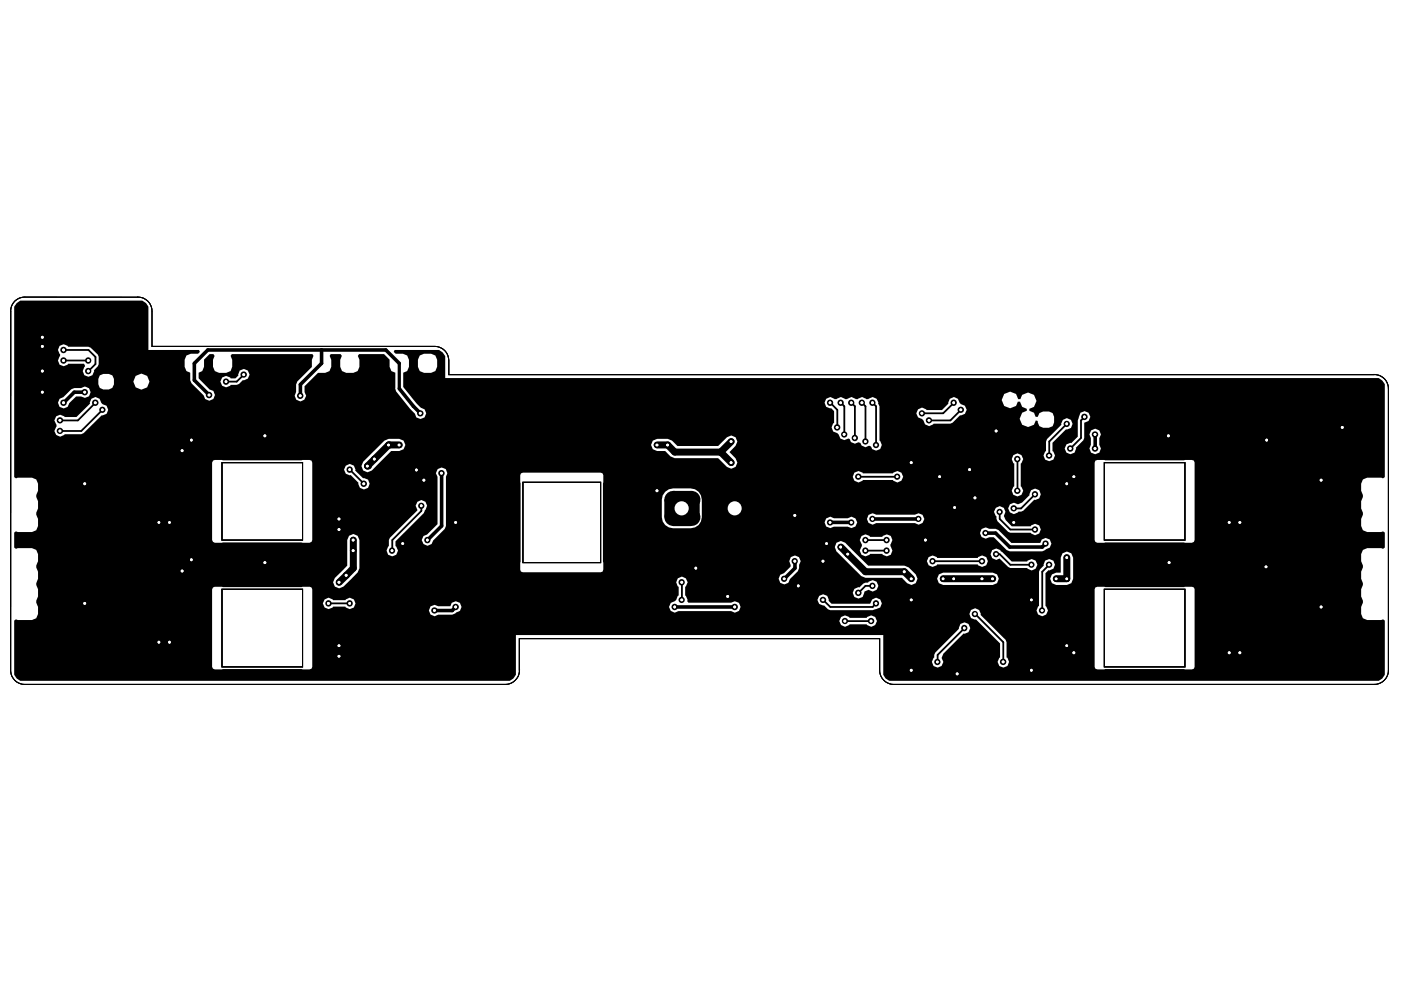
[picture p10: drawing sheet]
<svg xmlns="http://www.w3.org/2000/svg" width="287mm" height="202mm" viewBox="0 0 287 202" stroke-linecap="round" stroke-linejoin="round" font-family="sans-serif">
<g fill="#000">
<path d="M3.4 62.1l-.5 .7v34.9l.4 .3 .3-.2h2.9l.9 .4 .4 .9v1.4l-.4 .9v.4l.4 .9v1.4l-.4 .9v.4l.4 .9v1.4l-.4 .9-.9 .4h-2.9l-.3-.2-.4 .3v3.1l.4 .2 .3-.1h2.9l.9 .3 .4 .9v1.4l-.4 .9v.4l.4 .9v1.4l-.4 .9v.4l.4 .9v1.4l-.4 .9v.4l.4 .9v1.4l-.4 .9-.9 .4h-2.9l-.3-.2-.4 .3v11.1l.5 .8 .8 .4h100.2l.7-.4 .5-.8v-8.1h75.2v8.1l.5 .8 .8 .4h100.1l.8-.4 .5-.8v-11.1l-.4-.3-.3 .2h-2.9l-.9-.4-.4-.9v-1.4l.4-.9v-.4l-.4-.9v-1.4l.4-.9-.4-1.3v-1.4l.4-.9v-.4l-.4-.9v-1.4l.4-.9 .9-.3h2.9l.3 .1 .4-.2v-3.1l-.4-.3-.3 .2h-2.9l-.9-.4-.4-.9v-1.4l.4-.9v-.4l-.4-.9v-1.4l.4-.9v-.4l-.4-.9v-1.4l.4-.9 .9-.4h2.9l.3 .2 .4-.3v-19l-.5-.8-.8-.5h-191.1v-4.5l-.5-.7-.7-.5h-9.1l-.2 .4 .4 .3h1.5l.9 .4 .3 .9v1.4l-.3 .9-.9 .3v3l2.8 3.3 .8 .9 .8 .3 .3 .8-.3 .9-.8 .3-.9-.3-.3-.8-1-1-2.8-3.6-.2-.6v-3.2l-.8-.3-.3-.9v-1.4l-1.2-1.2h-5.1l-.2 .4 .3 .8v1.4l-.4 .9-.9 .4h-1.4l-.9-.4-.3-.9v-1.4l.3-.8-.3-.4h-2l-.2 .4 .3 .8v1.4l-.4 .9-.8 .4h-1.5l-2.8 2.7v1.2l.4 .8-.4 .8-.8 .3-.8-.3-.4-.8 .3-.8v-1.6l.3-.6 2.9-2.9v-1.5l.4-.8-.2-.4h-16.5l-.3 .4 .3 .8v1.4l-.3 .9-.9 .4h-1.4l-.9-.4-.4-.9v-1.4l.3-.8-.2-.4h-.8l-1.1 1.2v1.4l-.4 .9-.7 .3v1.2l2.2 2.3 .8 .3 .3 .8-.3 .8-.9 .4-.8-.4-.3-.7-2.5-2.5-.3-.6v-1.6l-.7-.3-.4-.9v-1.4l.4-.9 .9-.4h1.5l.3-.3-.2-.4h-10.3v-8.9l-.5-.7-.8-.5h-24.9zM12.2 70.8l.8-.3 .8 .3 .1 .2h4.2l.5 .2 1.4 1.4 .2 .5v1.5l-.2 .4-.8 .9 .1 .1-.4 .8-.8 .4-.8-.4-.4-.8 .5-.9v-.4l-.2-.2h-3.3l-.1 .2-.8 .3-.8-.3-.3-.9 .4-.8v-.4l-.4-.9zM85.9 72.8l.9-.4h1.4l.9 .4 .4 .9v1.4l-.4 .9-.9 .4h-1.4l-.9-.4-.3-.9v-1.4zM45.5 77.3l.8-.3 .8 .3 .1 .2h1l.6-.6-.1-.2 .4-.8 .8-.3 .8 .3 .4 .8-.4 .8-.8 .4-.2-.1-.8 .8-.4 .2h-1.3l-.1 .2-.8 .3-.8-.3-.4-.8zM20.4 76.9l.8-.3h1.1l.7 .3 .3 .7v1.1l-.3 .7-.7 .4h-1.1l-.8-.4-.3-.7v-1.1zM27.3 78.2a1.65 1.65 0 0 1 3.3 0 1.65 1.65 0 0 1-3.3 0zM169.1 81.7l.9-.4 .8 .4h.5l.8-.4 .9 .4h.4l.9-.4 .9 .4h.4l.9-.4 .8 .4h.5l.8-.4 .9 .4 .5 1.5v7l.5 .9-.3 .9-.9 .3-.8-.3-.2-.5-.4-.2-.7 .3-.8-.4-.2-.5-.5-.1-.7 .3-.8-.4-.3-.6-.2-.1-.9 .3-.8-.3-.6-1.1-.8-.3-.4-.9 .4-.8h.2v-2.5l-.7-.6-.1 .1-.9-.4-.3-.8zM205.6 80.7l1.2-.5 1.2 .5 .4 1h.5l.4-.8 1.2-.5 1.2 .5 .5 1.2-.5 1.2-1 .4v.4l1 .4 .3 .9h.4l.4-.8 .7-.3h1.2l.8 .3 .3 .8v1.1l-.3 .8-.8 .3h-1.2l-.7-.3-.4-1.1-.4-.1-.3 .9-1.2 .5-1.2-.5-.6-1.2 .6-1.3 .9-.4v-.4l-.9-.4-.5-1h-.4l-.4 .8-1.2 .5-1.2-.5-.5-1.2zM11.5 85.3l.8-.4 .9 .5h2.4l2.8-2.7v-.2l.3-.8 .8-.4 .9 .4 .6 1.1 .8 .3 .4 .8-.4 .9-1 .2-3.7 3.7-.5 .2h-3.4l-.9 .5-.8-.3-.4-.8 .5-.9v-.5l-.5-.8zM187.9 83.8l.9-.3 .9 .5h3.1l1.4-1.3 .2-1 .9-.4 .8 .4 .3 .8 .3 .3 .8 .3 .4 .8-.4 .9-1 .2-1.5 1.5-.4 .3h-3.5l-.9 .5-.8-.4-.4-.8-.2-.3-.9-.3-.3-.9zM12.2 81.7l.8-.4 1.6-1.6 .6-.2h1.4l.8-.4 .8 .4 .4 .8-.4 .9-.8 .3-.8-.3h-1l-1.4 1.4-.4 .7-.8 .4-.8-.4-.3-.8zM221.2 84.5l.8-.3 .8 .3 .4 .9-.4 .8-.8 .4v3.1l-.2 .5-1.6 1.5 .1 .2-.3 .8-.9 .3-.8-.3-.3-.8 .3-.9 .8-.3 .2 .1 1.3-1.4v-3.3zM223.4 88.2l.8-.4 .8 .4 .4 .8-.4 .7v1.4l.4 .8-.4 .8-.8 .3-.8-.3-.4-.8 .3-.8v-1.4l-.3-.7zM224.2 94.3l.4-.1h19.4l.4 .1 .2 .5v15.8l-.2 .4-.4 .2h-19.4l-.4-.2-.1-.4v-15.8zM43.6 94.3l.4-.1h19.4l.4 .1 .1 .5v15.8l-.1 .4-.4 .2h-19.4l-.4-.2-.2-.4v-15.8zM217.6 86l.8-.4 .8 .4 .4 .8-.4 .8-.8 .4-.1-.1-2.8 2.8v1.7l.1 .1 .4 .8-.4 .8-.8 .4-.8-.4-.4-.8 .4-.8 .1-.1v-2l.2-.4 3-3-.1-.2zM133.6 90.2l.9-.3h2.2l.9 .3 1.1 1.1h8.3l1.8-1.7 .9-.4 .9 .4 .4 .8-.4 .9-1.3 1.3 1.3 1.3 .4 .9-.4 .8-.9 .4-.9-.4-1.8-1.8h-8.9l-.9-.3-1-1.1h-1.7l-.9-.4-.3-.9zM74.4 94.6l4.3-4.4 .9-.3h2.1l.9 .3 .4 .9-.4 .9-.9 .4h-1.6l-4 4-.9 .3a1.25 1.25 0 0 1-1.2-1.3zM174.9 96.8l.8-.3 .9 .3v.1h6.2l.9-.4 .8 .3 .4 .8-.4 .9-.8 .3-.9-.5h-6.2v.2l-.9 .3-.8-.3-.3-.9zM70.8 95.4l.8-.4 .8 .4 .4 .8-.1 .2 1.7 1.6 .1-.1 .8 .3 .4 .9-.4 .8-.8 .3-.8-.3-.4-.8 .1-.2-1.6-1.6-.2 .1-.8-.4-.4-.8zM207.5 93.2l.8-.4 .8 .4 .4 .8-.5 .9v4.7l.5 .9-.4 .8-.8 .4-.8-.4-.4-.8 .4-.8 .1-.1v-4.7h-.1l-.4-.9zM206.8 103.3l.8-.3 .8 .3 .9-.4 1.5-1.5-.1-.2 .4-.8 .8-.3 .8 .3 .4 .8-.4 .9-.8 .3-.2-.1-2.2 2.3-1 .2-.9 .5-.8-.4-.4-.8zM177.8 105.4l.8-.3 .8 .3h7.9l.8-.3 .8 .3 .3 .9-.3 .8-.8 .4-.8-.4h-7.9l-.8 .4-.8-.4-.3-.8zM169.1 106.2l.9-.4 .7 .3h2.8l.8-.3 .8 .4 .4 .8-.4 .8-.8 .4-.8-.3h-2.8l-.7 .3-.9-.4-.3-.8zM203.9 104l.8-.3 .8 .3 .3 .8-.3 .9 .4 .8 1.2 1.3h3.9l.1-.2 .8-.3 .8 .3 .4 .9-.4 .8-.8 .3-.9-.5h-4.2l-.4-.2-2.2-2.1-.2-.5v-.6l-.5-.9zM136.2 100.7l.7-.5 .9-.2h3.6a2.32 2.32 0 0 1 2.3 2.3v3.6a2.25 2.25 0 0 1-2.3 2.3h-3.6a2.32 2.32 0 0 1-2.3-2.3v-3.6l.2-.8zM176.4 109.8l.8-.4 .8 .4 .1 .2h2.5l.1-.2 .9-.4 .8 .4 .3 .8-.4 .9v.4l.4 .9-.3 .8-.8 .3-.9-.3-.1-.2h-2.5l-.1 .2-.8 .3-.8-.3-.4-.8 .4-.9v-.4l-.4-.9zM200.9 108.3l.9-.3 .7 .3h1.3l.6 .3 2.6 2.6h6l.3-.7 .8-.3 .8 .3 .3 .8-.3 .9-1.5 .7h-6.7l-.6-.2-2.7-2.7h-.9l-.7 .3-.9-.3-.3-.8zM89.6 96.1l.8-.4 .9 .4 .3 .8-.3 .7v10.1l-.3 .6-2.3 2.4-.3 .7-.9 .4-.8-.4-.4-.8 .4-.8 .7-.3 2.2-2.1v-9.8l-.4-.7zM85.4 102.8l.9-.4 .8 .4 .3 .8-.7 1.5-5.7 5.8v1l.5 .9-.4 .8-.8 .3-.8-.3-.4-.8 .5-.9v-1.3l.2-.5 5.6-5.6-.3-.9zM190.1 114.1l.8-.3 .9 .3v.2h8.4v-.2l.9-.3 .8 .3 .3 .8-.3 .9-.8 .3-.9-.3v-.2h-8.4v.2l-.9 .3-.8-.3-.4-.9zM203.1 112.7l.9-.4 .8 .4 .1 .2 2.2 2.1h3.2l.1-.2 .8-.3 .8 .3 .4 .9-.4 .8-.8 .3-.9-.5h-3.5l-.4-.2-1.8-1.7-.6 .3-.9-.4-.3-.8zM106.6 96.9l.5-.1h15.9l.4 .1 .1 .5v19.3l-.1 .4-.4 .1h-15.9l-.5-.1-.1-.4v-19.3zM171.2 111.2l.9-.4 .9 .4 4.7 4.6h7.5l.8 .4 1.5 1.4 .3 .9-.3 .9-.9 .4-.9-.4-1.1-1.1h-7.4l-.9-.3-5.1-5.1-.3-.9zM161.9 114.1l.8-.3 .9 .3 .3 .8-.3 .8v.7l-.3 .6-1.6 1.6-.3 .8-.8 .3-.9-.3-.3-.9 .3-.8 .8-.3 1.4-1.4-.3-1.1zM192.2 117.6l.9-.3h10.1l.9 .3 .4 .9-.4 .9-.9 .4h-10.1l-.9-.4-.4-.9zM217.5 113.3l.9-.3 .9 .3 .4 .9v4.3l-.4 .9-.9 .4h-2.2l-.9-.4-.3-.9 .3-.9 .9-.3h.9v-3.1zM224.2 120.3l.4-.1h19.4l.4 .1 .2 .4v15.9l-.2 .3-.4 .2h-19.4l-.4-.2-.1-.3v-15.9zM43.6 120.3l.4-.1h19.4l.4 .1 .1 .4v15.9l-.1 .3-.4 .2h-19.4l-.4-.2-.2-.3v-15.9zM71.5 109.7l.8-.3 .9 .3 .4 .9v5.8l-.4 .8-1.4 1.5-1.5 1.4-.9 .4-.8-.4-.4-.8 .4-.9 2.5-2.6v-5.2zM174.9 120.6l.8-.4 .2 .1 .8-.8 1-.2 .1-.2 .8-.3 .9 .3 .3 .9-.3 .8-.9 .4-.8-.4-.8 .4-.4 1.1-.9 .3-.8-.3-.3-.9zM66.5 122.8l.8-.4 .9 .5h2.5l.9-.5 .8 .4 .4 .8-.4 .8-.8 .4-.8-.4-.1-.2h-2.5l-.1 .2-.8 .4-.8-.4-.4-.8zM138.8 118.5l.8-.4 .8 .4 .4 .8-.5 .9v1.8h.1l.4 .9-.1 .2 .2 .3h8.8l.7-.3 .9 .4 .3 .8-.3 .8-.9 .4-.7-.3h-10.8l-.8 .3-.8-.4-.3-.8 .3-.8 1.1-.6 .4-.9h.1v-1.8l-.1-.1-.4-.8zM167.7 122l.8-.3 .9 .3 .3 .9-.1 .1 .6 .7h7.9l.4-.9 .8-.4 .9 .4 .3 .8-.3 .8-1.6 .6h-8.6l-.5-.2-.8-.8-1-.3-.4-.8zM88.1 124.2l.9-.3 .7 .3h2.5l.3-.7 .8-.4 .9 .4 .3 .8-.3 .8-1.6 .8h-2.9l-.7 .3-.9-.4-.3-.8zM214 114.8l.8-.3 .8 .3 .4 .9-.4 .8-.8 .3h-.1l-.7 .6v6.7l.5 .9-.3 .8-.8 .4-.9-.4-.3-.8 .3-.8 .2-.1v-7l.2-.5 .8-.8-.1-.1zM172.2 126.4l.8-.4 .8 .4 .1 .1h3.5l.1-.1 .9-.4 .8 .4 .3 .8-.3 .8-.8 .4-1-.5h-3.5l-.9 .5-.8-.4-.4-.8zM198.8 124.9l.8-.3 .8 .3 .4 .8-.1 .2 5.2 5.2 .2 .4v3.2h.1l.4 .9-.4 .8-.8 .3-.8-.3-.4-.8 .4-.9h.1v-2.9l-4.9-5-.2 .1-.8-.3-.3-.9zM196.6 127.8l.9-.3 .8 .3 .3 .8-.3 .9-.8 .3-.2-.1-4.2 4.2-.3 .8 .3 .9-.3 .8-.9 .3-.8-.3-.3-.8 .5-.9v-.6l.2-.4 4.8-4.9z"/>
<circle cx="74.5" cy="99.1" r=".18"/>
<circle cx="75.2" cy="95.4" r=".72"/>
<circle cx="79.6" cy="91.1" r=".72"/>
<circle cx="86.1" cy="84.6" r=".37"/>
<circle cx="147.5" cy="92.6" r=".72"/>
<circle cx="274.8" cy="87.5" r=".66"/>
</g>
<path d="M45.4 94.8h16.5v15.8h-16.5zM107.1 98.8h15.9v16.4h-15.9zM226.1 94.8h16.5v15.8h-16.5zM45.4 120.7h16.5v15.9h-16.5zM226.1 120.7h16.5v15.9h-16.5z" fill="none" stroke="#000" stroke-width=".2"/>
<g fill="none" stroke="#000" stroke-width=".37">
<path d="M13 71.7h5.1l1.4 1.4v1.5l-1.4 1.4M13 73.8h5.1M49.9 76.7l-1.4 1.5h-2.2M19.5 82.5l-3.6 3.6h-3.6M21 83.9l-4.4 4.4h-4.3M71.6 96.2l2.9 2.9M170 82.5l1.4 1.4v3.6M172.1 82.5l.7 .7v5.8M174.3 82.5l.7 .7v6.5M175.7 97.6h8M176.5 82.5l.7 .7v7.2M178.6 82.5l.7 .7v7.9"/>
<path d="M195.3 82.5l-2.2 2.1h-4.3M196.7 83.9l-2.1 2.2h-4.4M208.3 94v6.5M218.4 86.8l-3.6 3.6v2.9M222 85.4l-.7 .7v3.6l-2.2 2.2M86.3 103.6v1l-6 6v2.2M139.6 119.3v3.6M177.2 112.8h4.4M177.2 110.6h4.4M178.6 120h-1.4l-1.5 1.4M190.9 114.9h10.2M204 113.5h.7l2.1 2.2h4.4"/>
<path d="M204.7 104.8v1.5l2.1 2.2h5.1M211.9 101.2l-2.9 2.9h-1.4M214.8 115.7l-1.4 1.4v7.9M67.3 123.6h4.3M168.5 122.9l1.5 1.4h8.6l.7-.7M173 127.2h5.4M197.5 128.6l-5.6 5.5v1.5M199.6 125.7l5.8 5.8v4.1"/>
</g>
<path d="M65.8 71.7v2.7l-4.3 4.3v2.4M81.7 74.4l-2.7-2.7h-36.5l-2.7 2.7v3.5l3 3M81.7 79.6l2.9 3.6 1.5 1.4M17.4 80.3h-2.2l-2.2 2.2M90.4 96.9v10.8l-2.9 2.9M224.2 89v2.9M162.7 114.9v1.5l-2.1 2.1M170 107h4.3M178.6 106.3h9.5M201.8 109.2h2l2.9 2.8h6.7l.7-.7M93.3 124.3l-.7 .7h-3.6M138.1 124.3h12.3" fill="none" stroke="#000" stroke-width=".73"/>
<path d="M81.7 91.1h-2.1l-4.4 4.3M134.5 91.1h2.2l1.4 1.5h9.4M147.5 92.6l2.2 2.2M149.7 90.4l-2.2 2.2M72.3 110.6v5.8l-2.9 2.9M172.1 112l5.1 5.1h8l1.4 1.4M193.1 118.5h10.1M218.4 114.2v4.3h-2.2" fill="none" stroke="#000" stroke-width="1.4"/>
<path d="M81.7 74.4v5.2" fill="none" stroke="#000" stroke-width=".66"/>
<circle cx="274.8" cy="87.5" r=".29" fill="#fff"/>
<circle cx="134.5" cy="91.1" r=".65" fill="#000"/>
<circle cx="134.5" cy="91.1" r=".28" fill="#fff"/>
<circle cx="196.7" cy="83.9" r=".65" fill="#000"/>
<circle cx="196.7" cy="83.9" r=".28" fill="#fff"/>
<circle cx="195.2" cy="82.5" r=".65" fill="#000"/>
<circle cx="195.2" cy="82.5" r=".28" fill="#fff"/>
<circle cx="18" cy="73.8" r=".65" fill="#000"/>
<circle cx="18.1" cy="73.8" r=".29" fill="#fff"/>
<circle cx="216.2" cy="118.5" r=".64" fill="#000"/>
<circle cx="216.2" cy="118.5" r=".28" fill="#fff"/>
<circle cx="189.5" cy="110.6" r=".66" fill="#000"/>
<circle cx="189.5" cy="110.6" r=".29" fill="#fff"/>
<circle cx="148.9" cy="122.2" r=".65" fill="#000"/>
<circle cx="149" cy="122.1" r=".29" fill="#fff"/>
<circle cx="168.5" cy="122.9" r=".65" fill="#000"/>
<circle cx="168.5" cy="122.9" r=".28" fill="#fff"/>
<circle cx="67.2" cy="123.6" r=".65" fill="#000"/>
<circle cx="67.2" cy="123.6" r=".29" fill="#fff"/>
<circle cx="71.6" cy="123.6" r=".65" fill="#000"/>
<circle cx="71.6" cy="123.6" r=".28" fill="#fff"/>
<circle cx="72.3" cy="110.6" r=".66" fill="#000"/>
<circle cx="72.3" cy="110.6" r=".29" fill="#fff"/>
<circle cx="69.4" cy="119.3" r=".65" fill="#000"/>
<circle cx="69.4" cy="119.3" r=".29" fill="#fff"/>
<circle cx="70.8" cy="117.8" r=".64" fill="#000"/>
<circle cx="70.9" cy="117.8" r=".29" fill="#fff"/>
<circle cx="74.5" cy="99.1" r=".66" fill="#000"/>
<circle cx="74.5" cy="99.1" r=".29" fill="#fff"/>
<circle cx="71.6" cy="96.2" r=".65" fill="#000"/>
<circle cx="71.6" cy="96.2" r=".28" fill="#fff"/>
<circle cx="81.7" cy="91.1" r=".65" fill="#000"/>
<circle cx="81.7" cy="91.1" r=".28" fill="#fff"/>
<circle cx="75.2" cy="95.5" r=".65" fill="#000"/>
<circle cx="75.2" cy="95.5" r=".28" fill="#fff"/>
<circle cx="76.6" cy="94" r=".66" fill="#000"/>
<circle cx="76.6" cy="94" r=".29" fill="#fff"/>
<circle cx="79.5" cy="91.1" r=".65" fill="#000"/>
<circle cx="79.5" cy="91.1" r=".28" fill="#fff"/>
<circle cx="87.5" cy="110.6" r=".65" fill="#000"/>
<circle cx="87.5" cy="110.6" r=".28" fill="#fff"/>
<circle cx="86.2" cy="103.6" r=".64" fill="#000"/>
<circle cx="86.2" cy="103.6" r=".28" fill="#fff"/>
<circle cx="86.8" cy="98.4" r=".64" fill="#000"/>
<circle cx="86.8" cy="98.3" r=".29" fill="#fff"/>
<circle cx="85.2" cy="96.3" r=".65" fill="#000"/>
<circle cx="85.2" cy="96.3" r=".28" fill="#fff"/>
<circle cx="136.7" cy="91.1" r=".65" fill="#000"/>
<circle cx="136.7" cy="91.1" r=".28" fill="#fff"/>
<circle cx="218.4" cy="118.5" r=".64" fill="#000"/>
<circle cx="218.4" cy="118.5" r=".28" fill="#fff"/>
<circle cx="218.4" cy="114.2" r=".64" fill="#000"/>
<circle cx="218.4" cy="114.2" r=".28" fill="#fff"/>
<circle cx="219.8" cy="133.7" r=".66" fill="#000"/>
<circle cx="219.8" cy="133.7" r=".29" fill="#fff"/>
<circle cx="218.4" cy="132.2" r=".64" fill="#000"/>
<circle cx="218.4" cy="132.2" r=".28" fill="#fff"/>
<circle cx="219.8" cy="97.6" r=".65" fill="#000"/>
<circle cx="219.8" cy="97.6" r=".28" fill="#fff"/>
<circle cx="218.4" cy="99.1" r=".65" fill="#000"/>
<circle cx="218.4" cy="99.1" r=".28" fill="#fff"/>
<circle cx="69.4" cy="134.4" r=".64" fill="#000"/>
<circle cx="69.4" cy="134.4" r=".28" fill="#fff"/>
<circle cx="69.4" cy="132.2" r=".64" fill="#000"/>
<circle cx="69.4" cy="132.2" r=".28" fill="#fff"/>
<circle cx="69.4" cy="108.5" r=".65" fill="#000"/>
<circle cx="69.4" cy="108.5" r=".29" fill="#fff"/>
<circle cx="69.4" cy="106.3" r=".64" fill="#000"/>
<circle cx="69.4" cy="106.3" r=".29" fill="#fff"/>
<circle cx="196" cy="138" r=".66" fill="#000"/>
<circle cx="196" cy="138" r=".29" fill="#fff"/>
<circle cx="172.8" cy="89" r=".64" fill="#000"/>
<circle cx="172.8" cy="89" r=".29" fill="#fff"/>
<circle cx="179.3" cy="91.1" r=".64" fill="#000"/>
<circle cx="179.3" cy="91.1" r=".28" fill="#fff"/>
<circle cx="177.2" cy="90.4" r=".64" fill="#000"/>
<circle cx="177.2" cy="90.4" r=".28" fill="#fff"/>
<circle cx="175" cy="89.7" r=".65" fill="#000"/>
<circle cx="175" cy="89.7" r=".29" fill="#fff"/>
<circle cx="178.6" cy="82.5" r=".65" fill="#000"/>
<circle cx="178.6" cy="82.5" r=".29" fill="#fff"/>
<circle cx="176.4" cy="82.5" r=".65" fill="#000"/>
<circle cx="176.4" cy="82.5" r=".29" fill="#fff"/>
<circle cx="174.3" cy="82.5" r=".65" fill="#000"/>
<circle cx="174.3" cy="82.5" r=".29" fill="#fff"/>
<circle cx="172.1" cy="82.5" r=".65" fill="#000"/>
<circle cx="172.1" cy="82.5" r=".28" fill="#fff"/>
<circle cx="171.4" cy="87.5" r=".66" fill="#000"/>
<circle cx="171.4" cy="87.5" r=".29" fill="#fff"/>
<circle cx="169.9" cy="82.5" r=".65" fill="#000"/>
<circle cx="169.9" cy="82.5" r=".28" fill="#fff"/>
<circle cx="195.4" cy="104" r=".65" fill="#000"/>
<circle cx="195.4" cy="103.9" r=".28" fill="#fff"/>
<circle cx="188" cy="106.3" r=".64" fill="#000"/>
<circle cx="188" cy="106.3" r=".29" fill="#fff"/>
<circle cx="178.6" cy="106.3" r=".64" fill="#000"/>
<circle cx="178.6" cy="106.3" r=".29" fill="#fff"/>
<circle cx="186.6" cy="94.8" r=".65" fill="#000"/>
<circle cx="186.5" cy="94.8" r=".29" fill="#fff"/>
<circle cx="188.7" cy="84.7" r=".64" fill="#000"/>
<circle cx="188.7" cy="84.6" r=".29" fill="#fff"/>
<circle cx="183.7" cy="97.6" r=".64" fill="#000"/>
<circle cx="183.7" cy="97.6" r=".28" fill="#fff"/>
<circle cx="168.5" cy="114.9" r=".66" fill="#000"/>
<circle cx="168.5" cy="114.9" r=".29" fill="#fff"/>
<circle cx="224.2" cy="91.9" r=".66" fill="#000"/>
<circle cx="224.2" cy="91.9" r=".29" fill="#fff"/>
<circle cx="224.2" cy="89" r=".65" fill="#000"/>
<circle cx="224.2" cy="89" r=".29" fill="#fff"/>
<circle cx="169.2" cy="111.3" r=".65" fill="#000"/>
<circle cx="169.2" cy="111.3" r=".28" fill="#fff"/>
<circle cx="186.6" cy="137.3" r=".64" fill="#000"/>
<circle cx="186.5" cy="137.3" r=".29" fill="#fff"/>
<circle cx="211.1" cy="137.3" r=".64" fill="#000"/>
<circle cx="211.1" cy="137.3" r=".28" fill="#fff"/>
<circle cx="190.2" cy="86.1" r=".64" fill="#000"/>
<circle cx="190.2" cy="86.1" r=".28" fill="#fff"/>
<circle cx="49.9" cy="76.7" r=".65" fill="#000"/>
<circle cx="49.9" cy="76.7" r=".29" fill="#fff"/>
<circle cx="46.3" cy="78.2" r=".65" fill="#000"/>
<circle cx="46.3" cy="78.2" r=".28" fill="#fff"/>
<circle cx="86" cy="84.7" r=".65" fill="#000"/>
<circle cx="86" cy="84.6" r=".29" fill="#fff"/>
<circle cx="42.8" cy="80.9" r=".66" fill="#000"/>
<circle cx="42.8" cy="80.9" r=".29" fill="#fff"/>
<circle cx="219.1" cy="91.9" r=".66" fill="#000"/>
<circle cx="219.1" cy="91.9" r=".29" fill="#fff"/>
<circle cx="208.3" cy="94" r=".66" fill="#000"/>
<circle cx="208.3" cy="94" r=".29" fill="#fff"/>
<circle cx="8.6" cy="70.9" r=".65" fill="#000"/>
<circle cx="8.7" cy="70.9" r=".29" fill="#fff"/>
<circle cx="8.6" cy="69.1" r=".65" fill="#000"/>
<circle cx="8.7" cy="69.1" r=".29" fill="#fff"/>
<circle cx="259.3" cy="90.1" r=".65" fill="#000"/>
<circle cx="259.3" cy="90.1" r=".28" fill="#fff"/>
<circle cx="259.2" cy="116.1" r=".64" fill="#000"/>
<circle cx="259.2" cy="116.1" r=".28" fill="#fff"/>
<circle cx="270.4" cy="124.3" r=".65" fill="#000"/>
<circle cx="270.5" cy="124.3" r=".29" fill="#fff"/>
<circle cx="270.4" cy="98.4" r=".64" fill="#000"/>
<circle cx="270.5" cy="98.3" r=".29" fill="#fff"/>
<circle cx="17.3" cy="123.6" r=".66" fill="#000"/>
<circle cx="17.3" cy="123.6" r=".29" fill="#fff"/>
<circle cx="17.3" cy="99.1" r=".66" fill="#000"/>
<circle cx="17.3" cy="99.1" r=".29" fill="#fff"/>
<circle cx="54.2" cy="115.2" r=".66" fill="#000"/>
<circle cx="54.2" cy="115.2" r=".29" fill="#fff"/>
<circle cx="54.2" cy="89.3" r=".66" fill="#000"/>
<circle cx="54.2" cy="89.3" r=".29" fill="#fff"/>
<circle cx="37.3" cy="117" r=".65" fill="#000"/>
<circle cx="37.3" cy="116.9" r=".29" fill="#fff"/>
<circle cx="39.2" cy="114.6" r=".65" fill="#000"/>
<circle cx="39.2" cy="114.6" r=".28" fill="#fff"/>
<circle cx="37.3" cy="92.3" r=".65" fill="#000"/>
<circle cx="37.3" cy="92.3" r=".29" fill="#fff"/>
<circle cx="39.2" cy="90.1" r=".65" fill="#000"/>
<circle cx="39.2" cy="90.1" r=".28" fill="#fff"/>
<circle cx="32.5" cy="107" r=".64" fill="#000"/>
<circle cx="32.5" cy="107" r=".28" fill="#fff"/>
<circle cx="34.7" cy="107" r=".64" fill="#000"/>
<circle cx="34.7" cy="107" r=".28" fill="#fff"/>
<circle cx="32.5" cy="131.5" r=".64" fill="#000"/>
<circle cx="32.5" cy="131.5" r=".28" fill="#fff"/>
<circle cx="34.7" cy="131.5" r=".64" fill="#000"/>
<circle cx="34.7" cy="131.5" r=".28" fill="#fff"/>
<circle cx="253.8" cy="133.7" r=".66" fill="#000"/>
<circle cx="253.8" cy="133.7" r=".29" fill="#fff"/>
<circle cx="251.6" cy="133.7" r=".66" fill="#000"/>
<circle cx="251.6" cy="133.7" r=".29" fill="#fff"/>
<circle cx="253.8" cy="107" r=".65" fill="#000"/>
<circle cx="253.8" cy="107" r=".28" fill="#fff"/>
<circle cx="251.7" cy="107" r=".65" fill="#000"/>
<circle cx="251.7" cy="107" r=".28" fill="#fff"/>
<circle cx="239.3" cy="115.2" r=".65" fill="#000"/>
<circle cx="239.3" cy="115.2" r=".29" fill="#fff"/>
<circle cx="239.2" cy="89.3" r=".65" fill="#000"/>
<circle cx="239.2" cy="89.3" r=".29" fill="#fff"/>
<circle cx="13" cy="71.7" r=".66" fill="#000"/>
<circle cx="13" cy="71.7" r=".29" fill="#fff"/>
<circle cx="13" cy="73.8" r=".66" fill="#000"/>
<circle cx="13" cy="73.8" r=".29" fill="#fff"/>
<circle cx="8.6" cy="76" r=".65" fill="#000"/>
<circle cx="8.7" cy="76" r=".29" fill="#fff"/>
<circle cx="191.9" cy="135.6" r=".64" fill="#000"/>
<circle cx="191.9" cy="135.6" r=".28" fill="#fff"/>
<circle cx="178.6" cy="120" r=".65" fill="#000"/>
<circle cx="178.6" cy="120" r=".29" fill="#fff"/>
<circle cx="205.4" cy="135.6" r=".66" fill="#000"/>
<circle cx="205.4" cy="135.6" r=".29" fill="#fff"/>
<circle cx="197.4" cy="128.6" r=".65" fill="#000"/>
<circle cx="197.4" cy="128.6" r=".28" fill="#fff"/>
<circle cx="142.4" cy="116.4" r=".64" fill="#000"/>
<circle cx="142.4" cy="116.4" r=".28" fill="#fff"/>
<circle cx="139.5" cy="122.9" r=".64" fill="#000"/>
<circle cx="139.6" cy="122.9" r=".28" fill="#fff"/>
<circle cx="139.5" cy="119.3" r=".65" fill="#000"/>
<circle cx="139.6" cy="119.3" r=".29" fill="#fff"/>
<circle cx="181.5" cy="112.8" r=".65" fill="#000"/>
<circle cx="181.5" cy="112.8" r=".28" fill="#fff"/>
<circle cx="181.5" cy="110.6" r=".65" fill="#000"/>
<circle cx="181.5" cy="110.6" r=".28" fill="#fff"/>
<circle cx="88.9" cy="125" r=".65" fill="#000"/>
<circle cx="88.9" cy="125" r=".28" fill="#fff"/>
<circle cx="93.3" cy="124.3" r=".66" fill="#000"/>
<circle cx="93.3" cy="124.3" r=".29" fill="#fff"/>
<circle cx="138.1" cy="124.3" r=".65" fill="#000"/>
<circle cx="138.1" cy="124.3" r=".28" fill="#fff"/>
<circle cx="150.4" cy="124.3" r=".66" fill="#000"/>
<circle cx="150.4" cy="124.3" r=".29" fill="#fff"/>
<circle cx="163.4" cy="120" r=".65" fill="#000"/>
<circle cx="163.4" cy="120" r=".28" fill="#fff"/>
<circle cx="61.5" cy="81.1" r=".66" fill="#000"/>
<circle cx="61.5" cy="81.1" r=".29" fill="#fff"/>
<circle cx="90.4" cy="96.9" r=".66" fill="#000"/>
<circle cx="90.4" cy="96.9" r=".29" fill="#fff"/>
<circle cx="82.4" cy="111.3" r=".64" fill="#000"/>
<circle cx="82.4" cy="111.3" r=".28" fill="#fff"/>
<circle cx="80.2" cy="112.8" r=".65" fill="#000"/>
<circle cx="80.2" cy="112.8" r=".28" fill="#fff"/>
<circle cx="93.3" cy="107" r=".65" fill="#000"/>
<circle cx="93.3" cy="107" r=".28" fill="#fff"/>
<circle cx="134.5" cy="100.5" r=".65" fill="#000"/>
<circle cx="134.5" cy="100.5" r=".29" fill="#fff"/>
<circle cx="149.7" cy="90.4" r=".64" fill="#000"/>
<circle cx="149.7" cy="90.4" r=".29" fill="#fff"/>
<circle cx="149.7" cy="94.8" r=".65" fill="#000"/>
<circle cx="149.7" cy="94.8" r=".29" fill="#fff"/>
<circle cx="207.5" cy="107" r=".65" fill="#000"/>
<circle cx="207.5" cy="107" r=".28" fill="#fff"/>
<circle cx="203.9" cy="88.2" r=".64" fill="#000"/>
<circle cx="203.9" cy="88.3" r=".29" fill="#fff"/>
<circle cx="207.5" cy="104.1" r=".65" fill="#000"/>
<circle cx="207.5" cy="104.1" r=".29" fill="#fff"/>
<circle cx="211.9" cy="108.5" r=".65" fill="#000"/>
<circle cx="211.9" cy="108.5" r=".29" fill="#fff"/>
<circle cx="211.9" cy="101.2" r=".65" fill="#000"/>
<circle cx="211.9" cy="101.2" r=".29" fill="#fff"/>
<circle cx="211.1" cy="122.9" r=".64" fill="#000"/>
<circle cx="211.1" cy="122.9" r=".28" fill="#fff"/>
<circle cx="186.6" cy="122.9" r=".64" fill="#000"/>
<circle cx="186.6" cy="122.9" r=".28" fill="#fff"/>
<circle cx="213.3" cy="125" r=".64" fill="#000"/>
<circle cx="213.3" cy="125" r=".28" fill="#fff"/>
<circle cx="177.2" cy="110.6" r=".65" fill="#000"/>
<circle cx="177.2" cy="110.6" r=".28" fill="#fff"/>
<circle cx="177.2" cy="112.8" r=".65" fill="#000"/>
<circle cx="177.2" cy="112.8" r=".28" fill="#fff"/>
<circle cx="199.6" cy="101.9" r=".64" fill="#000"/>
<circle cx="199.6" cy="102" r=".29" fill="#fff"/>
<circle cx="198.5" cy="96.2" r=".66" fill="#000"/>
<circle cx="198.5" cy="96.2" r=".29" fill="#fff"/>
<circle cx="192.3" cy="97.6" r=".64" fill="#000"/>
<circle cx="192.4" cy="97.6" r=".28" fill="#fff"/>
<circle cx="201.7" cy="109.2" r=".64" fill="#000"/>
<circle cx="201.8" cy="109.2" r=".28" fill="#fff"/>
<circle cx="175.7" cy="97.6" r=".65" fill="#000"/>
<circle cx="175.7" cy="97.6" r=".28" fill="#fff"/>
<circle cx="162.7" cy="105.6" r=".65" fill="#000"/>
<circle cx="162.7" cy="105.6" r=".29" fill="#fff"/>
<circle cx="160.5" cy="118.5" r=".64" fill="#000"/>
<circle cx="160.5" cy="118.5" r=".28" fill="#fff"/>
<circle cx="162.7" cy="114.9" r=".65" fill="#000"/>
<circle cx="162.7" cy="114.9" r=".29" fill="#fff"/>
<circle cx="173.6" cy="113.5" r=".65" fill="#000"/>
<circle cx="173.6" cy="113.5" r=".28" fill="#fff"/>
<circle cx="172.1" cy="112.1" r=".64" fill="#000"/>
<circle cx="172.1" cy="112" r=".28" fill="#fff"/>
<circle cx="169.9" cy="107" r=".64" fill="#000"/>
<circle cx="169.9" cy="107" r=".28" fill="#fff"/>
<circle cx="174.3" cy="107" r=".64" fill="#000"/>
<circle cx="174.3" cy="107" r=".28" fill="#fff"/>
<circle cx="72.3" cy="112.8" r=".66" fill="#000"/>
<circle cx="72.3" cy="112.8" r=".29" fill="#fff"/>
<circle cx="13" cy="82.5" r=".66" fill="#000"/>
<circle cx="13" cy="82.5" r=".29" fill="#fff"/>
<circle cx="8.6" cy="80.3" r=".65" fill="#000"/>
<circle cx="8.7" cy="80.3" r=".29" fill="#fff"/>
<circle cx="17.3" cy="80.3" r=".66" fill="#000"/>
<circle cx="17.3" cy="80.3" r=".29" fill="#fff"/>
<circle cx="190.9" cy="114.9" r=".65" fill="#000"/>
<circle cx="190.9" cy="114.9" r=".28" fill="#fff"/>
<circle cx="185.1" cy="117.1" r=".66" fill="#000"/>
<circle cx="185.1" cy="117.1" r=".29" fill="#fff"/>
<circle cx="199.6" cy="125.8" r=".64" fill="#000"/>
<circle cx="199.6" cy="125.7" r=".29" fill="#fff"/>
<circle cx="203.2" cy="118.5" r=".65" fill="#000"/>
<circle cx="203.2" cy="118.5" r=".28" fill="#fff"/>
<circle cx="201" cy="118.5" r=".65" fill="#000"/>
<circle cx="201" cy="118.5" r=".28" fill="#fff"/>
<circle cx="186.6" cy="118.5" r=".64" fill="#000"/>
<circle cx="186.6" cy="118.5" r=".28" fill="#fff"/>
<circle cx="195.2" cy="118.5" r=".64" fill="#000"/>
<circle cx="195.2" cy="118.5" r=".28" fill="#fff"/>
<circle cx="193.1" cy="118.5" r=".64" fill="#000"/>
<circle cx="193.1" cy="118.5" r=".28" fill="#fff"/>
<circle cx="222" cy="85.4" r=".66" fill="#000"/>
<circle cx="222" cy="85.4" r=".29" fill="#fff"/>
<circle cx="12.3" cy="88.2" r=".65" fill="#000"/>
<circle cx="12.3" cy="88.3" r=".29" fill="#fff"/>
<circle cx="12.3" cy="86.1" r=".65" fill="#000"/>
<circle cx="12.3" cy="86.1" r=".28" fill="#fff"/>
<circle cx="21" cy="83.9" r=".64" fill="#000"/>
<circle cx="21" cy="83.9" r=".28" fill="#fff"/>
<circle cx="19.5" cy="82.5" r=".66" fill="#000"/>
<circle cx="19.5" cy="82.5" r=".29" fill="#fff"/>
<circle cx="18" cy="76" r=".65" fill="#000"/>
<circle cx="18.1" cy="76" r=".29" fill="#fff"/>
<circle cx="173" cy="127.2" r=".64" fill="#000"/>
<circle cx="173" cy="127.2" r=".29" fill="#fff"/>
<circle cx="178.3" cy="127.2" r=".65" fill="#000"/>
<circle cx="178.3" cy="127.2" r=".29" fill="#fff"/>
<circle cx="179.3" cy="123.6" r=".65" fill="#000"/>
<circle cx="179.3" cy="123.6" r=".28" fill="#fff"/>
<circle cx="175.7" cy="121.4" r=".66" fill="#000"/>
<circle cx="175.7" cy="121.4" r=".29" fill="#fff"/>
<circle cx="208.3" cy="100.5" r=".65" fill="#000"/>
<circle cx="208.3" cy="100.5" r=".29" fill="#fff"/>
<circle cx="204.6" cy="104.8" r=".64" fill="#000"/>
<circle cx="204.6" cy="104.8" r=".28" fill="#fff"/>
<circle cx="201" cy="114.9" r=".66" fill="#000"/>
<circle cx="201" cy="114.9" r=".29" fill="#fff"/>
<circle cx="214" cy="111.3" r=".64" fill="#000"/>
<circle cx="214" cy="111.3" r=".28" fill="#fff"/>
<circle cx="211.1" cy="115.6" r=".64" fill="#000"/>
<circle cx="211.1" cy="115.7" r=".28" fill="#fff"/>
<circle cx="203.9" cy="113.5" r=".64" fill="#000"/>
<circle cx="203.9" cy="113.5" r=".28" fill="#fff"/>
<circle cx="214.8" cy="115.6" r=".65" fill="#000"/>
<circle cx="214.8" cy="115.7" r=".29" fill="#fff"/>
<circle cx="218.4" cy="86.8" r=".64" fill="#000"/>
<circle cx="218.4" cy="86.8" r=".28" fill="#fff"/>
<circle cx="214.8" cy="93.3" r=".65" fill="#000"/>
<circle cx="214.8" cy="93.3" r=".28" fill="#fff"/>
<path d="M146.8 102.3l1.8-1.8h3.6l1.8 1.8v3.6l-1.8 1.9h-3.6l-1.8-1.9z" fill-rule="evenodd" fill="#000"/>
<g fill="#000">
<circle cx="148.6" cy="102.3" r="1.8"/>
<circle cx="148.6" cy="105.9" r="1.8"/>
<circle cx="152.2" cy="105.9" r="1.8"/>
<circle cx="152.2" cy="102.3" r="1.8"/>
</g>
<circle cx="150.4" cy="104.1" r="1.44" fill="#fff"/>
<path d="M136 102.3l1.8-1.8h3.6l1.8 1.8v3.6l-1.8 1.9h-3.6l-1.8-1.9z" fill-rule="evenodd" fill="#000"/>
<g fill="#000">
<circle cx="137.8" cy="105.9" r="1.8"/>
<circle cx="137.8" cy="102.3" r="1.8"/>
<circle cx="141.4" cy="105.9" r="1.8"/>
<circle cx="141.4" cy="102.3" r="1.8"/>
</g>
<circle cx="139.5" cy="104.1" r="1.45" fill="#fff"/>
<path d="M2.2 63.7a2.9 2.9 0 0 1 2.9-2.9l23.1 .1a2.83 2.83 0 0 1 2.9 2.8v7.2h57.9a2.9 2.9 0 0 1 2.9 2.9v2.9h189.4a2.83 2.83 0 0 1 2.9 2.9v57.7a2.9 2.9 0 0 1-2.9 2.9h-98.3a2.9 2.9 0 0 1-2.9-2.9v-6.5h-73.8v6.5M2.2 63.7v73.6M3 61.7a2.99 2.99 0 0 1 2.1-.9l23.1 .1a2.87 2.87 0 0 1 2.9 2.8v7.2h57.9a2.88 2.88 0 0 1 2.9 2.9v2.9h189.4a2.87 2.87 0 0 1 2.9 2.9v57.7a2.88 2.88 0 0 1-2.9 2.9h-98.3a2.88 2.88 0 0 1-2.9-2.9v-6.5h-73.8v6.5a2.87 2.87 0 0 1-2.8 2.9h-98.4a2.88 2.88 0 0 1-2.9-2.9v-73.6a2.97 2.97 0 0 1 .8-2zM45.4 94.8h16.5v15.8h-16.5zM107.1 98.8h15.9v16.4h-15.9zM226.1 94.8h16.5v15.8h-16.5zM2.2 137.3a2.9 2.9 0 0 0 2.9 2.9h98.4a2.9 2.9 0 0 0 2.9-2.9M45.4 120.7h16.5v15.9h-16.5zM226.1 120.7h16.5v15.9h-16.5z" fill="none" stroke="#000" stroke-width=".2"/>
<g fill="#fff">
<circle cx="274.8" cy="87.5" r=".29"/>
<circle cx="134.5" cy="91.1" r=".28"/>
<circle cx="196.7" cy="83.9" r=".28"/>
<circle cx="195.2" cy="82.5" r=".28"/>
<circle cx="18.1" cy="73.8" r=".29"/>
<circle cx="216.2" cy="118.5" r=".28"/>
<circle cx="189.5" cy="110.6" r=".29"/>
<circle cx="149" cy="122.1" r=".29"/>
<circle cx="168.5" cy="122.9" r=".28"/>
<circle cx="67.2" cy="123.6" r=".29"/>
<circle cx="71.6" cy="123.6" r=".28"/>
<circle cx="72.3" cy="110.6" r=".29"/>
<circle cx="69.4" cy="119.3" r=".29"/>
<circle cx="70.9" cy="117.8" r=".29"/>
<circle cx="74.5" cy="99.1" r=".29"/>
<circle cx="71.6" cy="96.2" r=".28"/>
<circle cx="81.7" cy="91.1" r=".28"/>
<circle cx="75.2" cy="95.5" r=".28"/>
<circle cx="76.6" cy="94" r=".29"/>
<circle cx="79.5" cy="91.1" r=".28"/>
<circle cx="87.5" cy="110.6" r=".28"/>
<circle cx="86.2" cy="103.6" r=".28"/>
<circle cx="86.8" cy="98.3" r=".29"/>
<circle cx="85.2" cy="96.3" r=".28"/>
<circle cx="136.7" cy="91.1" r=".28"/>
<circle cx="218.4" cy="118.5" r=".28"/>
<circle cx="218.4" cy="114.2" r=".28"/>
<circle cx="219.8" cy="133.7" r=".29"/>
<circle cx="218.4" cy="132.2" r=".28"/>
<circle cx="219.8" cy="97.6" r=".28"/>
<circle cx="218.4" cy="99.1" r=".28"/>
<circle cx="69.4" cy="134.4" r=".28"/>
<circle cx="69.4" cy="132.2" r=".28"/>
<circle cx="69.4" cy="108.5" r=".29"/>
<circle cx="69.4" cy="106.3" r=".29"/>
<circle cx="196" cy="138" r=".29"/>
<circle cx="172.8" cy="89" r=".29"/>
<circle cx="179.3" cy="91.1" r=".28"/>
<circle cx="177.2" cy="90.4" r=".28"/>
<circle cx="175" cy="89.7" r=".29"/>
<circle cx="178.6" cy="82.5" r=".29"/>
<circle cx="176.4" cy="82.5" r=".29"/>
<circle cx="174.3" cy="82.5" r=".29"/>
<circle cx="172.1" cy="82.5" r=".28"/>
<circle cx="171.4" cy="87.5" r=".29"/>
<circle cx="169.9" cy="82.5" r=".28"/>
<circle cx="195.4" cy="103.9" r=".28"/>
<circle cx="188" cy="106.3" r=".29"/>
<circle cx="178.6" cy="106.3" r=".29"/>
<circle cx="186.5" cy="94.8" r=".29"/>
<circle cx="188.7" cy="84.6" r=".29"/>
<circle cx="183.7" cy="97.6" r=".28"/>
<circle cx="168.5" cy="114.9" r=".29"/>
<circle cx="224.2" cy="91.9" r=".29"/>
<circle cx="224.2" cy="89" r=".29"/>
<circle cx="169.2" cy="111.3" r=".28"/>
<circle cx="186.5" cy="137.3" r=".29"/>
<circle cx="211.1" cy="137.3" r=".28"/>
<circle cx="190.2" cy="86.1" r=".28"/>
<circle cx="49.9" cy="76.7" r=".29"/>
<circle cx="46.3" cy="78.2" r=".28"/>
<circle cx="86" cy="84.6" r=".29"/>
<circle cx="42.8" cy="80.9" r=".29"/>
<circle cx="219.1" cy="91.9" r=".29"/>
<circle cx="208.3" cy="94" r=".29"/>
<circle cx="8.7" cy="70.9" r=".29"/>
<circle cx="8.7" cy="69.1" r=".29"/>
<circle cx="259.3" cy="90.1" r=".28"/>
<circle cx="259.2" cy="116.1" r=".28"/>
<circle cx="270.5" cy="124.3" r=".29"/>
<circle cx="270.5" cy="98.3" r=".29"/>
<circle cx="17.3" cy="123.6" r=".29"/>
<circle cx="17.3" cy="99.1" r=".29"/>
<circle cx="54.2" cy="115.2" r=".29"/>
<circle cx="54.2" cy="89.3" r=".29"/>
<circle cx="37.3" cy="116.9" r=".29"/>
<circle cx="39.2" cy="114.6" r=".28"/>
<circle cx="37.3" cy="92.3" r=".29"/>
<circle cx="39.2" cy="90.1" r=".28"/>
<circle cx="32.5" cy="107" r=".28"/>
<circle cx="34.7" cy="107" r=".28"/>
<circle cx="32.5" cy="131.5" r=".28"/>
<circle cx="34.7" cy="131.5" r=".28"/>
<circle cx="253.8" cy="133.7" r=".29"/>
<circle cx="251.6" cy="133.7" r=".29"/>
<circle cx="253.8" cy="107" r=".28"/>
<circle cx="251.7" cy="107" r=".28"/>
<circle cx="239.3" cy="115.2" r=".29"/>
<circle cx="239.2" cy="89.3" r=".29"/>
<circle cx="13" cy="71.7" r=".29"/>
<circle cx="13" cy="73.8" r=".29"/>
<circle cx="8.7" cy="76" r=".29"/>
<circle cx="191.9" cy="135.6" r=".28"/>
<circle cx="178.6" cy="120" r=".29"/>
<circle cx="205.4" cy="135.6" r=".29"/>
<circle cx="197.4" cy="128.6" r=".28"/>
<circle cx="142.4" cy="116.4" r=".28"/>
<circle cx="139.6" cy="122.9" r=".28"/>
<circle cx="139.6" cy="119.3" r=".29"/>
<circle cx="181.5" cy="112.8" r=".28"/>
<circle cx="181.5" cy="110.6" r=".28"/>
<circle cx="88.9" cy="125" r=".28"/>
<circle cx="93.3" cy="124.3" r=".29"/>
<circle cx="138.1" cy="124.3" r=".28"/>
<circle cx="150.4" cy="124.3" r=".29"/>
<circle cx="163.4" cy="120" r=".28"/>
<circle cx="61.5" cy="81.1" r=".29"/>
<circle cx="90.4" cy="96.9" r=".29"/>
<circle cx="82.4" cy="111.3" r=".28"/>
<circle cx="80.2" cy="112.8" r=".28"/>
<circle cx="93.3" cy="107" r=".28"/>
<circle cx="134.5" cy="100.5" r=".29"/>
<circle cx="149.7" cy="90.4" r=".29"/>
<circle cx="149.7" cy="94.8" r=".29"/>
<circle cx="207.5" cy="107" r=".28"/>
<circle cx="203.9" cy="88.3" r=".29"/>
<circle cx="207.5" cy="104.1" r=".29"/>
<circle cx="211.9" cy="108.5" r=".29"/>
<circle cx="211.9" cy="101.2" r=".29"/>
<circle cx="211.1" cy="122.9" r=".28"/>
<circle cx="186.6" cy="122.9" r=".28"/>
<circle cx="213.3" cy="125" r=".28"/>
<circle cx="177.2" cy="110.6" r=".28"/>
<circle cx="177.2" cy="112.8" r=".28"/>
<circle cx="199.6" cy="102" r=".29"/>
<circle cx="198.5" cy="96.2" r=".29"/>
<circle cx="192.4" cy="97.6" r=".28"/>
<circle cx="201.8" cy="109.2" r=".28"/>
<circle cx="175.7" cy="97.6" r=".28"/>
<circle cx="162.7" cy="105.6" r=".29"/>
<circle cx="160.5" cy="118.5" r=".28"/>
<circle cx="162.7" cy="114.9" r=".29"/>
<circle cx="173.6" cy="113.5" r=".28"/>
<circle cx="172.1" cy="112" r=".28"/>
<circle cx="169.9" cy="107" r=".28"/>
<circle cx="174.3" cy="107" r=".28"/>
<circle cx="72.3" cy="112.8" r=".29"/>
<circle cx="13" cy="82.5" r=".29"/>
<circle cx="8.7" cy="80.3" r=".29"/>
<circle cx="17.3" cy="80.3" r=".29"/>
<circle cx="190.9" cy="114.9" r=".28"/>
<circle cx="185.1" cy="117.1" r=".29"/>
<circle cx="199.6" cy="125.7" r=".29"/>
<circle cx="203.2" cy="118.5" r=".28"/>
<circle cx="201" cy="118.5" r=".28"/>
<circle cx="186.6" cy="118.5" r=".28"/>
<circle cx="195.2" cy="118.5" r=".28"/>
<circle cx="193.1" cy="118.5" r=".28"/>
<circle cx="222" cy="85.4" r=".29"/>
<circle cx="12.3" cy="88.3" r=".29"/>
<circle cx="12.3" cy="86.1" r=".28"/>
<circle cx="21" cy="83.9" r=".28"/>
<circle cx="19.5" cy="82.5" r=".29"/>
<circle cx="18.1" cy="76" r=".29"/>
<circle cx="173" cy="127.2" r=".29"/>
<circle cx="178.3" cy="127.2" r=".29"/>
<circle cx="179.3" cy="123.6" r=".28"/>
<circle cx="175.7" cy="121.4" r=".29"/>
<circle cx="208.3" cy="100.5" r=".29"/>
<circle cx="204.6" cy="104.8" r=".28"/>
<circle cx="201" cy="114.9" r=".29"/>
<circle cx="214" cy="111.3" r=".28"/>
<circle cx="211.1" cy="115.7" r=".28"/>
<circle cx="203.9" cy="113.5" r=".28"/>
<circle cx="214.8" cy="115.7" r=".29"/>
<circle cx="218.4" cy="86.8" r=".28"/>
<circle cx="214.8" cy="93.3" r=".28"/>
</g>
</svg>
